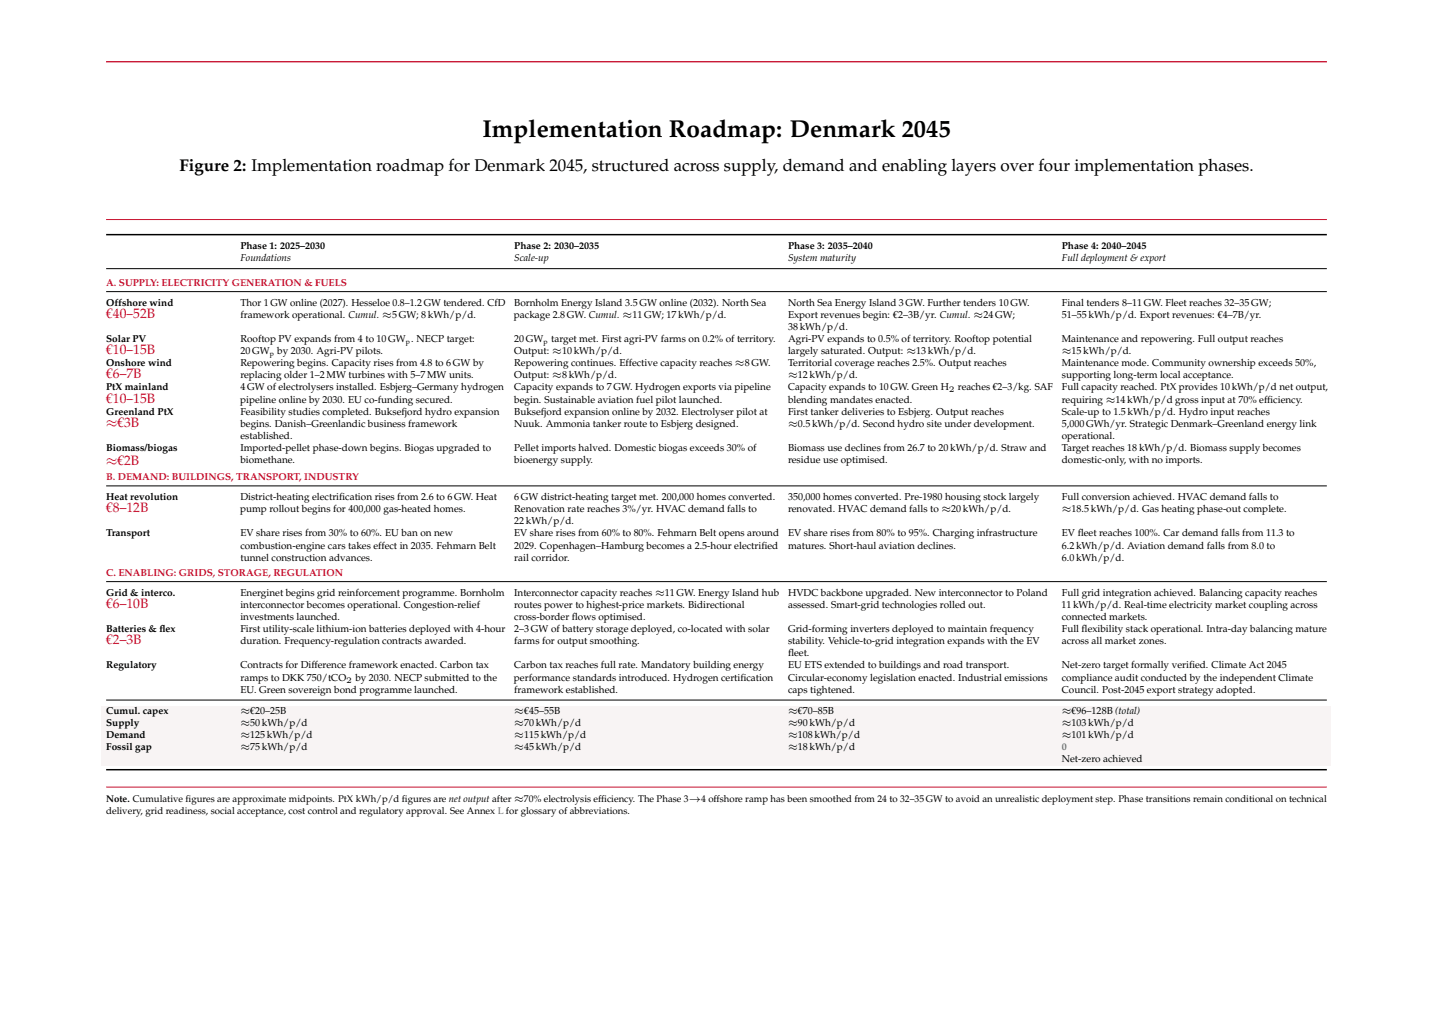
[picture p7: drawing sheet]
<svg xmlns="http://www.w3.org/2000/svg" width="297mm" height="210mm" viewBox="0 0 297 210" stroke-linecap="round" stroke-linejoin="round" font-family="sans-serif">
<defs><g id="words">
<text font-size="5.1" x="100" y="28.5">Implementation Roadmap: Denmark 2045</text>
<text font-size="3.5" x="37.2" y="35.5">Figure 2: Implementation roadmap for Denmark 2045, structured across supply, demand and enabling layers over four implementation phases.</text>
<g font-size="2.8" fill="#c8102e">
<text x="22" y="65.9">€40–52B</text>
<text x="22" y="73.4">€10–15B</text>
<text x="22" y="78.5">€6–7B</text>
<text x="22" y="83.5">€10–15B</text>
<text x="22" y="88.5">≈€3B</text>
<text x="22" y="96.4">≈€2B</text>
<text x="22" y="106.2">€8–12B</text>
<text x="22" y="126">€6–10B</text>
<text x="22" y="133.6">€2–3B</text>
</g>
<g font-size="2.1">
<text x="49.8" y="51.6">Phase 1: 2025–2030</text>
<text x="106.6" y="51.6">Phase 2: 2030–2035</text>
<text x="163.3" y="51.6">Phase 3: 2035–2040</text>
<text x="220.1" y="51.6">Phase 4: 2040–2045</text>
<text x="49.8" y="54.2">Foundations</text>
<text x="106.6" y="54.2">Scale-up</text>
<text x="163.3" y="54.2">System maturity</text>
<text x="220.1" y="54.2">Full deployment &amp; export</text>
<text x="22" y="63.4">Offshore wind</text>
<text x="49.8" y="63.4">Thor 1GW online (2027). Hesseloe 0.8–1.2GW tendered. CfD</text>
<text x="49.8" y="65.9">framework operational. Cumul. ≈5GW; 8kWh/p/d.</text>
<text x="106.5" y="65.9">package 2.8GW. Cumul. ≈11GW; 17kWh/p/d.</text>
<text x="106.6" y="63.4">Bornholm Energy Island 3.5GW online (2032). North Sea</text>
<text x="163.3" y="63.4">North Sea Energy Island 3GW. Further tenders 10GW.</text>
<text x="163.3" y="65.9">Export revenues begin: €2–3B/yr. Cumul. ≈24GW;</text>
<text x="220.1" y="63.4">Final tenders 8–11GW. Fleet reaches 32–35GW;</text>
<text x="220.1" y="65.9">51–55kWh/p/d. Export revenues: €4–7B/yr.</text>
<text x="22" y="70.9">Solar PV</text>
<text x="49.8" y="70.9">Rooftop PV expands from 4 to 10GW . NECP target:</text>
<text x="106.6" y="70.9">20GW</text>
<text x="114.2" y="70.9">target met. First agri-PV farms on 0.2% of territory.</text>
<text x="163.3" y="68.4">38kWh/p/d.</text>
<text x="163.3" y="70.9">Agri-PV expands to 0.5% of territory. Rooftop potential</text>
<text x="220.1" y="70.9">Maintenance and repowering. Full output reaches</text>
<text x="22" y="75.9">Onshore wind</text>
<text x="49.8" y="73.4">20GW</text>
<text x="49.8" y="75.9">Repowering begins. Capacity rises from 4.8 to 6GW by</text>
<text x="57.5" y="73.4">by 2030. Agri-PV pilots.</text>
<text x="106.6" y="73.4">Output: ≈10kWh/p/d.</text>
<text x="106.6" y="75.9">Repowering continues. Effective capacity reaches ≈8GW.</text>
<text x="163.3" y="73.4">largely saturated. Output: ≈13kWh/p/d.</text>
<text x="163.3" y="75.9">Territorial coverage reaches 2.5%. Output reaches</text>
<text x="220.1" y="73.4">≈15kWh/p/d.</text>
<text x="220.1" y="75.9">Maintenance mode. Community ownership exceeds 50%,</text>
<text x="22" y="80.9">PtX mainland</text>
<text x="49.8" y="83.5">pipeline online by 2030. EU co-funding secured.</text>
<text x="49.8" y="78.5">replacing older 1–2MW turbines with 5–7MW units.</text>
<text x="49.8" y="80.9">4GW of electrolysers installed. Esbjerg–Germany hydrogen</text>
<text x="106.6" y="78.5">Output: ≈8kWh/p/d.</text>
<text x="106.6" y="80.9">Capacity expands to 7GW. Hydrogen exports via pipeline</text>
<text x="106.6" y="83.5">begin. Sustainable aviation fuel pilot launched.</text>
<text x="163.3" y="78.5">≈12kWh/p/d.</text>
<text x="163.3" y="80.9">Capacity expands to 10GW. Green H</text>
<text x="163.3" y="83.5">blending mandates enacted.</text>
<text x="198.6" y="80.9">reaches €2–3/kg. SAF</text>
<text x="220.1" y="78.5">supporting long-term local acceptance.</text>
<text x="220.1" y="80.9">Full capacity reached. PtX provides 10kWh/p/d net output,</text>
<text x="220.1" y="83.5">requiring ≈14kWh/p/d gross input at 70% eff</text>
<text x="262.7" y="83.5">iciency.</text>
<text x="22" y="86">Greenland PtX</text>
<text x="49.8" y="86">Feasibility studies completed. Buksefjord hydro expansion</text>
<text x="49.8" y="88.5">begins. Danish–Greenlandic business framework</text>
<text x="106.6" y="86">Buksefjord expansion online by 2032. Electrolyser pilot at</text>
<text x="106.6" y="88.5">Nuuk. Ammonia tanker route to Esbjerg designed.</text>
<text x="163.3" y="86">First tanker deliveries to Esbjerg. Output reaches</text>
<text x="163.3" y="88.5">≈0.5kWh/p/d. Second hydro site under development.</text>
<text x="220.1" y="86">Scale-up to 1.5kWh/p/d. Hydro input reaches</text>
<text x="220.1" y="88.5">5,000GWh/yr. Strategic Denmark–Greenland energy link</text>
<text x="22" y="93.5">Biomass/biogas</text>
<text x="49.8" y="91">established.</text>
<text x="49.8" y="93.5">Imported-pellet phase-down begins. Biogas upgraded to</text>
<text x="106.6" y="93.5">Pellet imports halved. Domestic biogas exceeds 30% of</text>
<text x="163.3" y="93.5">Biomass use declines from 26.7 to 20kWh/p/d. Straw and</text>
<text x="220.1" y="91">operational.</text>
<text x="220.1" y="93.5">Target reaches 18kWh/p/d. Biomass supply becomes</text>
<text x="49.8" y="96">biomethane.</text>
<text x="106.6" y="96">bioenergy supply.</text>
<text x="163.3" y="96">residue use optimised.</text>
<text x="220.1" y="96">domestic-only, with no imports.</text>
<text x="22" y="103.6">Heat revolution</text>
<text x="49.8" y="106.2">pump rollout begins for 400,000 gas-heated homes.</text>
<text x="49.8" y="103.6">District-heating electrif</text>
<text x="70.3" y="103.6">ication rises from 2.6 to 6GW. Heat</text>
<text x="106.6" y="103.6">6GW district-heating target met. 200,000 homes converted.</text>
<text x="106.6" y="106.2">Renovation rate reaches 3%/yr. HVAC demand falls to</text>
<text x="163.3" y="103.6">350,000 homes converted. Pre-1980 housing stock largely</text>
<text x="163.3" y="106.2">renovated. HVAC demand falls to ≈20kWh/p/d.</text>
<text x="220.1" y="103.6">Full conversion achieved. HVAC demand falls to</text>
<text x="220.1" y="106.2">≈18.5kWh/p/d. Gas heating phase-out complete.</text>
<text x="22" y="111.2">Transport</text>
<text x="49.8" y="113.7">combustion-engine cars takes effect in 2035. Fehmarn Belt</text>
<text x="49.8" y="111.2">EV share rises from 30% to 60%. EU ban on new</text>
<text x="106.6" y="108.7">22kWh/p/d.</text>
<text x="106.6" y="111.2">EV share rises from 60% to 80%. Fehmarn Belt opens around</text>
<text x="106.6" y="113.7">2029. Copenhagen–Hamburg becomes a 2.5-hour electrif</text>
<text x="157.8" y="113.7">ied</text>
<text x="163.3" y="111.2">EV share rises from 80% to 95%. Charging infrastructure</text>
<text x="163.3" y="113.7">matures. Short-haul aviation declines.</text>
<text x="220.1" y="111.2">EV f</text>
<text x="220.1" y="113.7">6.2kWh/p/d. Aviation demand falls from 8.0 to</text>
<text x="223.4" y="111.2">leet reaches 100%. Car demand falls from 11.3 to</text>
<text x="49.8" y="116.2">tunnel construction advances.</text>
<text x="106.6" y="116.2">rail corridor.</text>
<text x="220.1" y="116.2">6.0kWh/p/d.</text>
<text x="22" y="123.5">Grid &amp; interco.</text>
<text x="49.8" y="123.5">Energinet begins grid reinforcement programme. Bornholm</text>
<text x="106.6" y="123.5">Interconnector capacity reaches ≈11GW. Energy Island hub</text>
<text x="163.3" y="123.5">HVDC backbone upgraded. New interconnector to Poland</text>
<text x="220.1" y="123.5">Full grid integration achieved. Balancing capacity reaches</text>
<text x="22" y="131">Batteries &amp; f</text>
<text x="33.1" y="131">lex</text>
<text x="49.8" y="126">interconnector becomes operational. Congestion-relief</text>
<text x="49.8" y="128.5">investments launched.</text>
<text x="49.8" y="131">First utility-scale lithium-ion batteries deployed with 4-hour</text>
<text x="106.6" y="126">routes power to highest-price markets. Bidirectional</text>
<text x="106.6" y="128.5">cross-border f</text>
<text x="106.6" y="131">2–3GW of battery storage deployed, co-located with solar</text>
<text x="118.5" y="128.5">lows optimised.</text>
<text x="163.3" y="131">Grid-forming inverters deployed to maintain frequency</text>
<text x="163.3" y="126">assessed. Smart-grid technologies rolled out.</text>
<text x="220" y="126">11kWh/p/d. Real-time electricity market coupling across</text>
<text x="220.1" y="128.5">connected markets.</text>
<text x="220.1" y="131">Full f</text>
<text x="224.2" y="131">lexibility stack operational. Intra-day balancing mature</text>
<text x="49.8" y="133.6">duration. Frequency-regulation contracts awarded.</text>
<text x="106.6" y="133.6">farms for output smoothing.</text>
<text x="163.3" y="133.6">stability. Vehicle-to-grid integration expands with the EV</text>
<text x="163.3" y="136.1">f</text>
<text x="163.3" y="136.1">leet.</text>
<text x="220.1" y="133.6">across all market zones.</text>
<text x="22" y="138.6">Regulatory</text>
<text x="49.8" y="141.1">ramps to DKK 750/tCO</text>
<text x="49.8" y="143.6">EU. Green sovereign bond programme launched.</text>
<text x="49.8" y="138.6">Contracts for Difference framework enacted. Carbon tax</text>
<text x="73.7" y="141.1">by 2030. NECP submitted to the</text>
<text x="106.5" y="141.1">performance standards introduced. Hydrogen certif</text>
<text x="106.6" y="138.6">Carbon tax reaches full rate. Mandatory building energy</text>
<text x="106.6" y="143.6">framework established.</text>
<text x="153.5" y="141.1">ication</text>
<text x="163.3" y="138.6">EU ETS extended to buildings and road transport.</text>
<text x="163.3" y="141.1">Circular-economy legislation enacted. Industrial emissions</text>
<text x="163.3" y="143.6">caps tightened.</text>
<text x="220.1" y="138.6">Net-zero target formally verif</text>
<text x="220.1" y="141.1">compliance audit conducted by the independent Climate</text>
<text x="220.1" y="143.6">Council. Post-2045 export strategy adopted.</text>
<text x="246.4" y="138.6">ied. Climate Act 2045</text>
<text x="22" y="148">Cumul. capex</text>
<text x="49.8" y="148">≈€20–25B</text>
<text x="106.6" y="148">≈€45–55B</text>
<text x="163.3" y="148">≈€70–85B</text>
<text x="220.1" y="148">≈€96–128B (total)</text>
<text x="22" y="150.5">Supply</text>
<text x="22" y="153">Demand</text>
<text x="22" y="155.5">Fossil gap</text>
<text x="49.8" y="150.5">≈50kWh/p/d</text>
<text x="49.8" y="153">≈125kWh/p/d</text>
<text x="49.8" y="155.5">≈75kWh/p/d</text>
<text x="106.6" y="150.5">≈70kWh/p/d</text>
<text x="106.6" y="153">≈115kWh/p/d</text>
<text x="106.6" y="155.5">≈45kWh/p/d</text>
<text x="163.3" y="150.5">≈90kWh/p/d</text>
<text x="163.3" y="153">≈108kWh/p/d</text>
<text x="163.3" y="155.5">≈18kWh/p/d</text>
<text x="220.1" y="150.5">≈103kWh/p/d</text>
<text x="220.1" y="153">≈101kWh/p/d</text>
<text x="220.1" y="158">Net-zero achieved</text>
</g>
<g font-size="2.1" fill="#c8102e">
<text x="22" y="59.3">A. SUPPLY: ELECTRICITY GENERATION &amp; FUELS</text>
<text x="22" y="99.6">B. DEMAND: BUILDINGS, TRANSPORT, INDUSTRY</text>
<text x="22" y="119.4">C. ENABLING: GRIDS, STORAGE, REGULATION</text>
</g>
<text font-size="2.1" fill="#2a9d8f" x="220.1" y="155.5">0</text>
<g font-size="2">
<text x="22" y="166.3">Note. Cumulative f</text>
<text x="38.5" y="166.3">igures are approximate midpoints. PtX kWh/p/d f</text>
<text x="83.3" y="166.3">igures are net output after ≈70% electrolysis eff</text>
<text x="124.6" y="166.3">iciency. The Phase 3→4 offshore ramp has been smoothed from 24 to 32–35GW to avoid an unrealistic deployment step. Phase transitions remain conditional on technical</text>
<text x="22" y="168.8">delivery, grid readiness, social acceptance, cost control and regulatory approval. See Annex L for glossary of abbreviations.</text>
</g>
<g font-size="1.8">
<text x="196.7" y="81.3">2</text>
<text x="71.8" y="141.5">2</text>
</g>
<g font-size="1.5">
<text x="84.1" y="71.3">p</text>
<text x="112.7" y="71.3">p</text>
<text x="55.9" y="73.8">p</text>
</g>
</g></defs>
<path d="M22 12.8h253" fill="none" stroke="#c8102e" stroke-width=".28"/>
<path d="M22 45.5h253" fill="none" stroke="#c8102e" stroke-width=".21"/>
<path d="M22 48.6h253" fill="none" stroke="#000" stroke-width=".31"/>
<path d="M22 55.7h253M22 60.5h253M22 100.7h253M22 120.6h253M22 145.1h253" fill="none" stroke="#000" stroke-width=".21"/>
<g fill="#f8f4f4">
<path d="M21.1 146.3h27.8v2.5h-27.8z"/>
<path d="M48.9 146.3h56.8v2.5h-56.8z"/>
<path d="M105.7 146.3h56.7v2.5h-56.7z"/>
<path d="M162.4 146.3h56.8v2.5h-56.8z"/>
<path d="M219.2 146.3h56.7v2.5h-56.7z"/>
<path d="M21.1 148.8h27.8v2.5h-27.8z"/>
<path d="M48.9 148.8h56.8v2.5h-56.8z"/>
<path d="M105.7 148.8h56.7v2.5h-56.7z"/>
<path d="M162.4 148.8h56.8v2.5h-56.8z"/>
<path d="M219.2 148.8h56.7v2.5h-56.7z"/>
<path d="M21.1 151.3h27.8v2.4h-27.8z"/>
<path d="M48.9 151.3h56.8v2.4h-56.8z"/>
<path d="M105.7 151.3h56.7v2.4h-56.7z"/>
<path d="M162.4 151.3h56.8v2.4h-56.8z"/>
<path d="M219.2 151.3h56.7v2.4h-56.7z"/>
<path d="M21.1 153.7h27.8v5h-27.8z"/>
<path d="M48.9 153.7h56.8v5h-56.8z"/>
<path d="M105.7 153.7h56.7v5h-56.7z"/>
<path d="M162.4 153.7h56.8v5h-56.8z"/>
<path d="M219.2 153.7h56.7v5h-56.7z"/>
</g>
<path d="M22 159.6h253" fill="none" stroke="#000" stroke-width=".31"/>
<path d="M22 163.2h253" fill="none" stroke="#c8102e" stroke-width=".21"/>
<use href="#words"/>
</svg>
